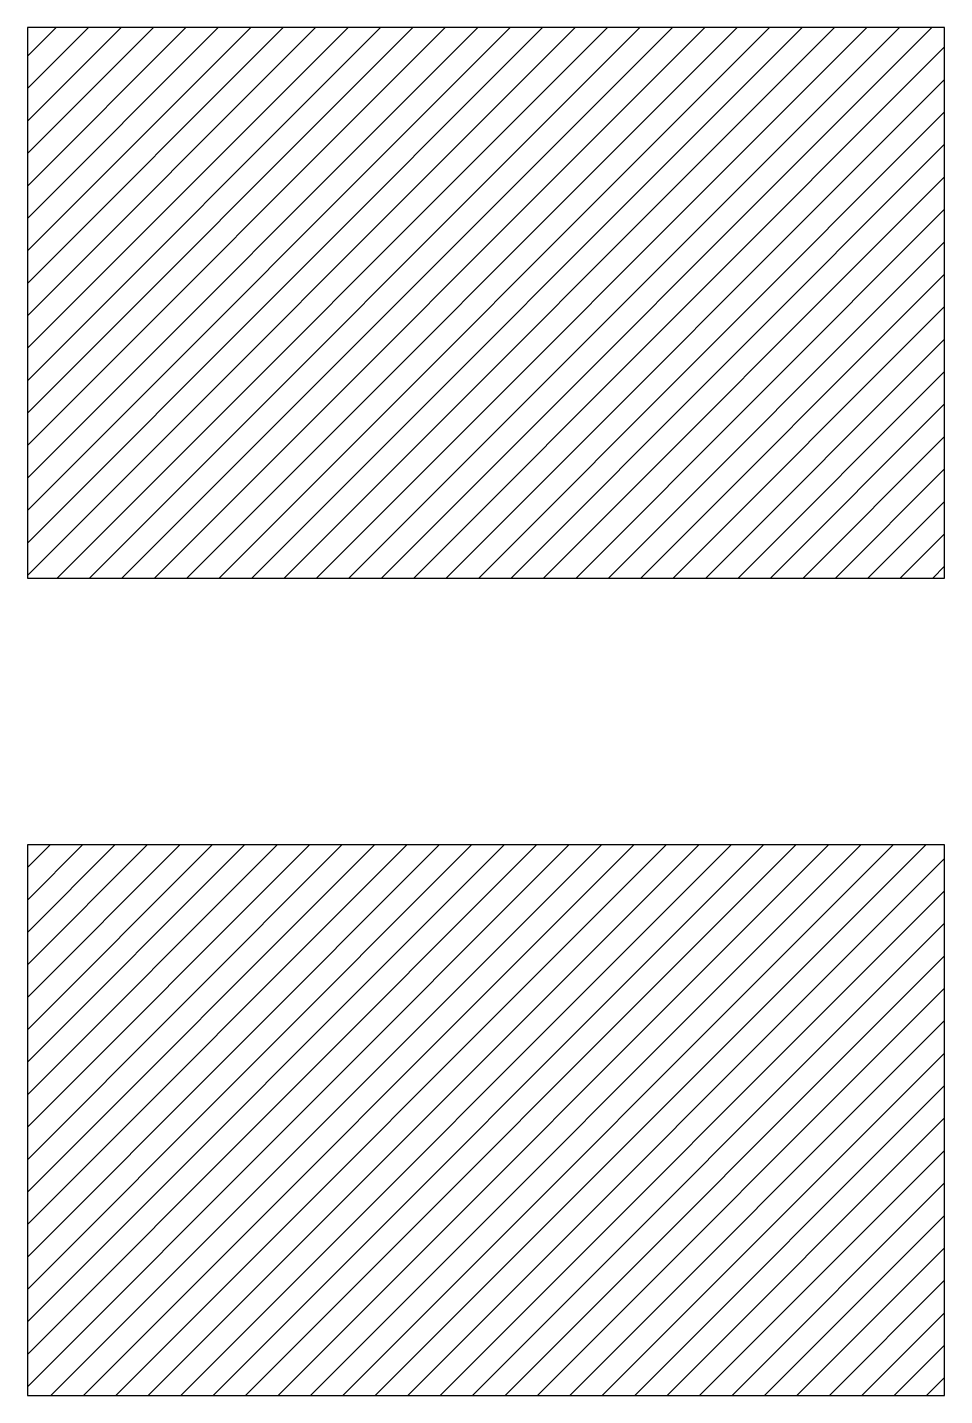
# Model space of a CAD drawing. Header units: inches. Extents: x 3.09 to 8.09, y 2.69 to 10.14.
import ezdxf

# ---------------------------------------------------------------- set-up
doc = ezdxf.new("R2010")
doc.units = ezdxf.units.IN
doc.header["$MEASUREMENT"] = 0

msp = doc.modelspace()

# ---------------------------------------------------------------- hatches: boundary and pattern name
h = msp.add_hatch()
h.set_pattern_fill('ANSI31', color=256)
h.paths.add_polyline_path([(8.0866, 10.1379), (3.0866, 10.1379), (3.0866, 7.1379), (8.0866, 7.1379)])
h = msp.add_hatch()
h.set_pattern_fill('ANSI31', color=3)
h.paths.add_polyline_path([(8.0866, 2.6852), (8.0866, 5.6852), (3.0866, 5.6852), (3.0866, 2.6852)])

# ---------------------------------------------------------------- linework, layer by layer
for points in [[(3.0866, 7.1379), (8.0866, 7.1379), (8.0866, 10.1379), (3.0866, 10.1379)], [(3.0866, 2.6852), (8.0866, 2.6852), (8.0866, 5.6852), (3.0866, 5.6852)]]:
    msp.add_lwpolyline(points, close=True)

doc.saveas('drawing.dxf')
